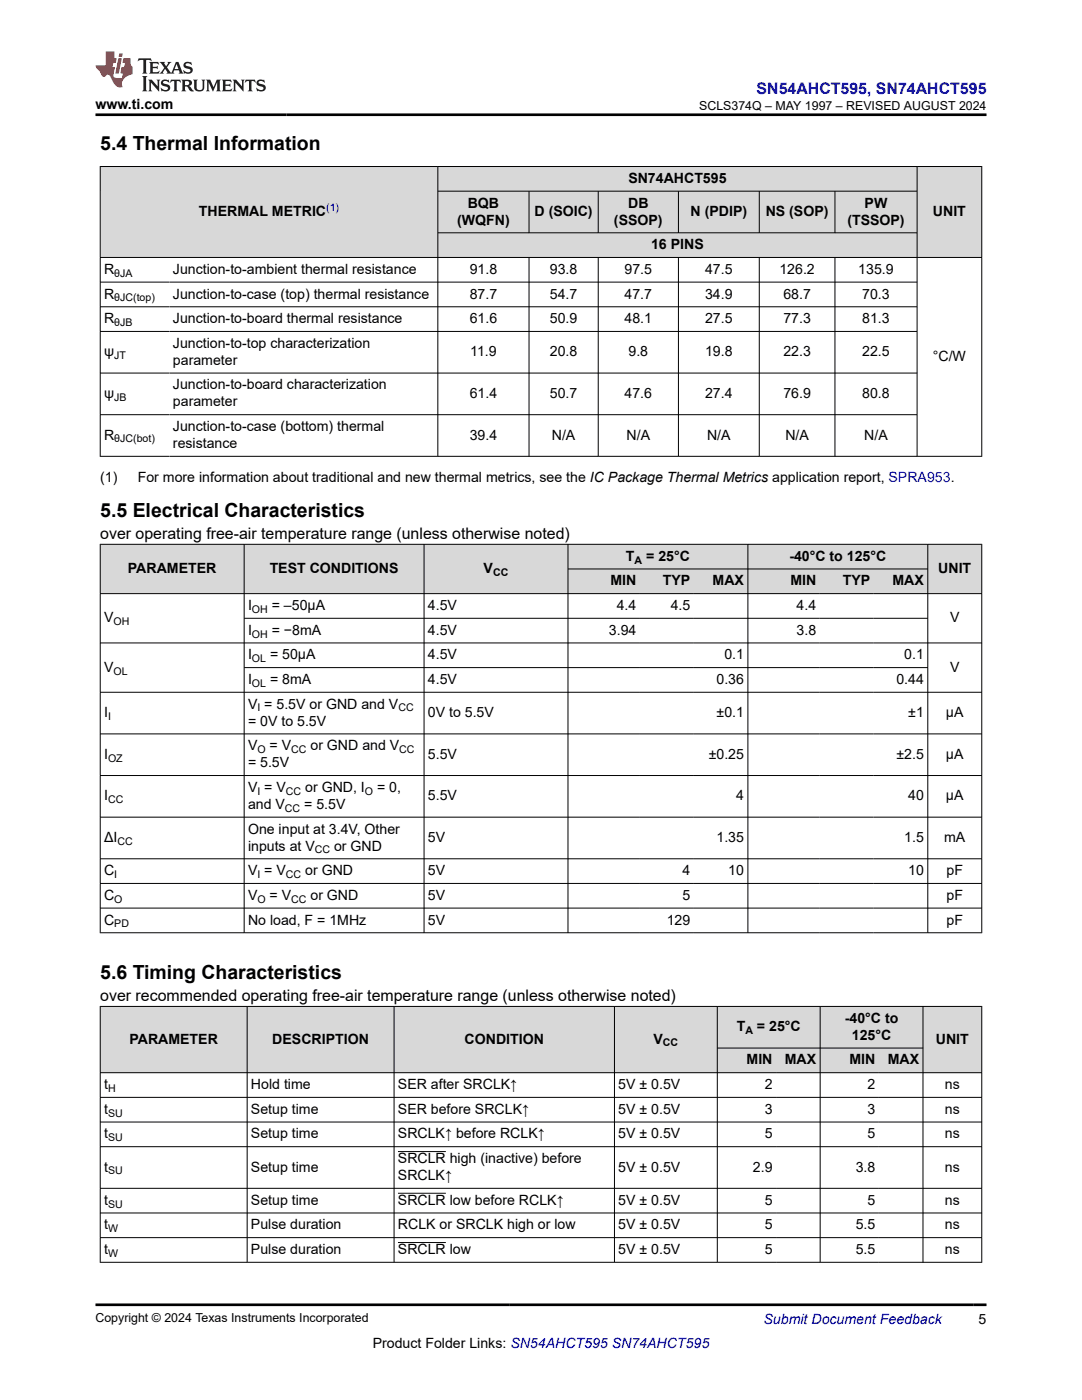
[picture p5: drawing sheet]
<svg xmlns="http://www.w3.org/2000/svg" width="216mm" height="279mm" viewBox="0 0 216 279" stroke-linecap="round" stroke-linejoin="round" font-family="sans-serif">
<defs><g id="words">
<g font-size="3.9">
<text x="20" y="29.9">5.4 Thermal Information</text>
<text x="20" y="103.2">5.5 Electrical Characteristics</text>
<text x="20" y="195.4">5.6 Timing Characteristics</text>
</g>
<text font-size="3.2" fill="#00f" x="151" y="18.7">SN54AHCT595, SN74AHCT595</text>
<g font-size="3.2">
<text x="20" y="107.6">over operating free-air temperature range (unless otherwise noted)</text>
<text x="20" y="199.8">over recommended operating free-air temperature range (unless otherwise noted)</text>
</g>
<g font-size="2.8">
<text x="19.1" y="21.8">www.ti.com</text>
<text x="93.3" y="41.4">BQB</text>
<text x="125.3" y="41.4">DB</text>
<text x="125.4" y="36.5">SN74AHCT595</text>
<text x="172.5" y="41.4">PW</text>
<text x="39.7" y="43.1">THERMAL METRIC</text>
<text x="91.2" y="44.8">(WQFN)</text>
<text x="106.7" y="43.1">D (SOIC)</text>
<text x="122.5" y="44.8">(SSOP)</text>
<text x="137.8" y="43.1">N (PDIP)</text>
<text x="152.8" y="43.1">NS (SOP)</text>
<text x="169.1" y="44.8">(TSSOP)</text>
<text x="186.2" y="43.1">UNIT</text>
<text x="129.9" y="49.7">16 PINS</text>
<text x="20.8" y="59.6">R</text>
<text x="20.8" y="54.7">R</text>
<text x="34.5" y="59.6">Junction-to-case (top) thermal resistance</text>
<text x="34.5" y="54.7">Junction-to-ambient thermal resistance</text>
<text x="93.7" y="59.6">87.7</text>
<text x="93.7" y="54.7">91.8</text>
<text x="109.7" y="54.7">93.8</text>
<text x="109.7" y="59.6">54.7</text>
<text x="124.6" y="54.7">97.5</text>
<text x="124.6" y="59.6">47.7</text>
<text x="140.7" y="54.7">47.5</text>
<text x="140.7" y="59.6">34.9</text>
<text x="155.5" y="54.7">126.2</text>
<text x="156.3" y="59.6">68.7</text>
<text x="171.3" y="54.7">135.9</text>
<text x="172.1" y="59.6">70.3</text>
<text x="20.8" y="64.5">R</text>
<text x="34.5" y="64.5">Junction-to-board thermal resistance</text>
<text x="93.7" y="64.5">61.6</text>
<text x="109.7" y="64.5">50.9</text>
<text x="124.6" y="64.5">48.1</text>
<text x="140.7" y="64.5">27.5</text>
<text x="156.3" y="64.5">77.3</text>
<text x="172.1" y="64.5">81.3</text>
<text x="20.8" y="71.1">ψ</text>
<text x="34.5" y="69.4">Junction-to-top characterization</text>
<text x="93.8" y="71.1">11.9</text>
<text x="109.7" y="71.1">20.8</text>
<text x="125.4" y="71.1">9.8</text>
<text x="140.7" y="71.1">19.8</text>
<text x="156.3" y="71.1">22.3</text>
<text x="172.1" y="71.1">22.5</text>
<text x="34.5" y="72.8">parameter</text>
<text x="34.5" y="77.7">Junction-to-board characterization</text>
<text x="186.1" y="72">°C/W</text>
<text x="20.8" y="79.4">ψ</text>
<text x="34.5" y="81.1">parameter</text>
<text x="93.7" y="79.4">61.4</text>
<text x="109.7" y="79.4">50.7</text>
<text x="124.6" y="79.4">47.6</text>
<text x="140.7" y="79.4">27.4</text>
<text x="156.3" y="79.4">76.9</text>
<text x="172.1" y="79.4">80.8</text>
<text x="20.8" y="87.7">R</text>
<text x="34.5" y="86">Junction-to-case (bottom) thermal</text>
<text x="34.5" y="89.4">resistance</text>
<text x="93.7" y="87.7">39.4</text>
<text x="110.1" y="87.7">N/A</text>
<text x="125" y="87.7">N/A</text>
<text x="141.1" y="87.7">N/A</text>
<text x="156.7" y="87.7">N/A</text>
<text x="172.4" y="87.7">N/A</text>
<text x="20" y="96.2">(1)</text>
<text x="27.5" y="96.2">For more information about traditional and new thermal metrics, see the IC Package Thermal Metrics application report, SPRA953.</text>
<text x="124.9" y="111.9">T</text>
<text x="128.9" y="111.9">= 25°C</text>
<text x="157.5" y="111.9">-40°C to 125°C</text>
<text x="25.5" y="114.4">PARAMETER</text>
<text x="53.8" y="114.4">TEST CONDITIONS</text>
<text x="96.5" y="114.4">V</text>
<text x="121.8" y="116.8">MIN</text>
<text x="132.3" y="116.8">TYP</text>
<text x="142.2" y="116.8">MAX</text>
<text x="157.7" y="116.8">MIN</text>
<text x="168.2" y="116.8">TYP</text>
<text x="178.1" y="116.8">MAX</text>
<text x="187.2" y="114.4">UNIT</text>
<text x="20.8" y="124.2">V</text>
<text x="49.5" y="121.7">I</text>
<text x="54.2" y="121.7">= –50μA</text>
<text x="85.4" y="121.7">4.5V</text>
<text x="123.1" y="121.7">4.4</text>
<text x="133.8" y="121.7">4.5</text>
<text x="159" y="121.7">4.4</text>
<text x="189.6" y="124.2">V</text>
<text x="49.5" y="126.7">I</text>
<text x="49.5" y="131.6">I</text>
<text x="53.9" y="131.6">= 50μA</text>
<text x="54.2" y="126.7">= −8mA</text>
<text x="85.4" y="126.7">4.5V</text>
<text x="85.4" y="131.6">4.5V</text>
<text x="121.5" y="126.7">3.94</text>
<text x="144.5" y="131.6">0.1</text>
<text x="159" y="126.7">3.8</text>
<text x="180.4" y="131.6">0.1</text>
<text x="20.8" y="134">V</text>
<text x="49.5" y="136.5">I</text>
<text x="53.9" y="136.5">= 8mA</text>
<text x="85.4" y="136.5">4.5V</text>
<text x="143" y="136.5">0.36</text>
<text x="178.9" y="136.5">0.44</text>
<text x="189.6" y="134">V</text>
<text x="20.8" y="143.1">I</text>
<text x="49.5" y="141.4">V = 5.5V or GND and V</text>
<text x="85.4" y="143.1">0V to 5.5V</text>
<text x="143" y="143.1">±0.1</text>
<text x="181.2" y="143.1">±1</text>
<text x="188.8" y="143.1">µA</text>
<text x="49.5" y="144.8">= 0V to 5.5V</text>
<text x="49.5" y="149.7">V</text>
<text x="53.8" y="149.7">= V</text>
<text x="62" y="149.7">or GND and V</text>
<text x="20.8" y="151.4">I</text>
<text x="49.5" y="153.1">= 5.5V</text>
<text x="85.4" y="151.4">5.5V</text>
<text x="141.4" y="151.4">±0.25</text>
<text x="178.9" y="151.4">±2.5</text>
<text x="188.8" y="151.4">µA</text>
<text x="20.8" y="159.7">I</text>
<text x="49.5" y="158">V = V</text>
<text x="49.5" y="161.4">and V</text>
<text x="60.7" y="161.4">= 5.5V</text>
<text x="60.9" y="158">or GND, I</text>
<text x="75.2" y="158">= 0,</text>
<text x="85.4" y="159.7">5.5V</text>
<text x="146.9" y="159.7">4</text>
<text x="181.2" y="159.7">40</text>
<text x="188.8" y="159.7">µA</text>
<text x="49.5" y="166.4">One input at 3.4V, Other</text>
<text x="20.8" y="168">ΔI</text>
<text x="49.5" y="169.7">inputs at V</text>
<text x="66.7" y="169.7">or GND</text>
<text x="85.4" y="168">5V</text>
<text x="143" y="168">1.35</text>
<text x="180.4" y="168">1.5</text>
<text x="188.4" y="168">mA</text>
<text x="20.8" y="174.7">C</text>
<text x="20.8" y="179.6">C</text>
<text x="49.5" y="174.7">V = V</text>
<text x="49.5" y="179.6">V</text>
<text x="53.8" y="179.6">= V</text>
<text x="60.9" y="174.7">or GND</text>
<text x="62" y="179.6">or GND</text>
<text x="85.4" y="174.7">5V</text>
<text x="85.4" y="179.6">5V</text>
<text x="136.2" y="174.7">4</text>
<text x="136.2" y="179.6">5</text>
<text x="145.3" y="174.7">10</text>
<text x="181.2" y="174.7">10</text>
<text x="188.9" y="174.7">pF</text>
<text x="188.9" y="179.6">pF</text>
<text x="20.8" y="184.5">C</text>
<text x="49.5" y="184.5">No load, F = 1MHz</text>
<text x="85.4" y="184.5">5V</text>
<text x="133" y="184.5">129</text>
<text x="188.9" y="184.5">pF</text>
<text x="25.8" y="208.3">PARAMETER</text>
<text x="54.3" y="208.3">DESCRIPTION</text>
<text x="92.7" y="208.3">CONDITION</text>
<text x="130.4" y="208.3">V</text>
<text x="147" y="205.8">T</text>
<text x="151" y="205.8">= 25°C</text>
<text x="168.6" y="204.1">-40°C to</text>
<text x="170" y="207.5">125°C</text>
<text x="186.7" y="208.3">UNIT</text>
<text x="149" y="212.4">MIN</text>
<text x="156.6" y="212.4">MAX</text>
<text x="169.5" y="212.4">MIN</text>
<text x="177.1" y="212.4">MAX</text>
<text x="20.8" y="217.4">t</text>
<text x="50.1" y="217.4">Hold time</text>
<text x="79.4" y="217.4">SER after SRCLK↑</text>
<text x="123.4" y="217.4">5V ± 0.5V</text>
<text x="152.6" y="217.4">2</text>
<text x="173.1" y="217.4">2</text>
<text x="188.5" y="217.4">ns</text>
<text x="20.8" y="222.3">t</text>
<text x="20.8" y="227.2">t</text>
<text x="50.1" y="222.3">Setup time</text>
<text x="50.1" y="227.2">Setup time</text>
<text x="79.4" y="222.3">SER before SRCLK↑</text>
<text x="79.4" y="227.2">SRCLK↑ before RCLK↑</text>
<text x="123.4" y="222.3">5V ± 0.5V</text>
<text x="123.4" y="227.2">5V ± 0.5V</text>
<text x="152.6" y="222.3">3</text>
<text x="152.6" y="227.2">5</text>
<text x="173.1" y="222.3">3</text>
<text x="173.1" y="227.2">5</text>
<text x="188.5" y="222.3">ns</text>
<text x="188.5" y="227.2">ns</text>
<text x="20.8" y="233.8">t</text>
<text x="50.1" y="233.8">Setup time</text>
<text x="79.4" y="232.1">SRCLR high (inactive) before</text>
<text x="123.4" y="233.8">5V ± 0.5V</text>
<text x="150.2" y="233.8">2.9</text>
<text x="170.7" y="233.8">3.8</text>
<text x="188.5" y="233.8">ns</text>
<text x="79.4" y="235.5">SRCLK↑</text>
<text x="20.8" y="240.4">t</text>
<text x="20.8" y="245.3">t</text>
<text x="50.1" y="240.4">Setup time</text>
<text x="50.1" y="245.3">Pulse duration</text>
<text x="79.4" y="240.4">SRCLR low before RCLK↑</text>
<text x="79.4" y="245.3">RCLK or SRCLK high or low</text>
<text x="123.4" y="240.4">5V ± 0.5V</text>
<text x="123.4" y="245.3">5V ± 0.5V</text>
<text x="152.6" y="240.4">5</text>
<text x="152.6" y="245.3">5</text>
<text x="170.7" y="245.3">5.5</text>
<text x="173.1" y="240.4">5</text>
<text x="188.5" y="240.4">ns</text>
<text x="188.5" y="245.3">ns</text>
<text x="20.8" y="250.3">t</text>
<text x="50.1" y="250.3">Pulse duration</text>
<text x="79.4" y="250.3">SRCLR low</text>
<text x="123.4" y="250.3">5V ± 0.5V</text>
<text x="152.6" y="250.3">5</text>
<text x="170.7" y="250.3">5.5</text>
<text x="188.5" y="250.3">ns</text>
<text x="74.4" y="269">Product Folder Links: SN54AHCT595 SN74AHCT595</text>
<text x="195.3" y="264.2">5</text>
</g>
<text font-size="2.8" fill="#00f" x="152.4" y="264.2">Submit Document Feedback</text>
<g font-size="2.5">
<text x="139.5" y="21.9">SCLS374Q – MAY 1997 – REVISED AUGUST 2024</text>
<text x="19.1" y="263.9">Copyright © 2024 Texas Instruments Incorporated</text>
</g>
<text font-size="2.1" fill="#00f" x="65.1" y="42.2">(1)</text>
<g font-size="2.1">
<text x="22.8" y="55.2">θJA</text>
<text x="22.8" y="60.1">θJC(top)</text>
<text x="22.8" y="65.1">θJB</text>
<text x="22.8" y="71.7">JT</text>
<text x="22.8" y="80">JB</text>
<text x="22.8" y="88.3">θJC(bot)</text>
<text x="126.6" y="112.5">A</text>
<text x="98.4" y="114.9">CC</text>
<text x="22.6" y="124.8">OH</text>
<text x="50.3" y="122.3">OH</text>
<text x="50.3" y="127.2">OH</text>
<text x="22.6" y="134.6">OL</text>
<text x="50.3" y="132.2">OL</text>
<text x="50.3" y="137.1">OL</text>
<text x="21.6" y="143.7">I</text>
<text x="51.4" y="142">I</text>
<text x="79.5" y="142">CC</text>
<text x="21.6" y="152">OZ</text>
<text x="51.4" y="150.3">O</text>
<text x="58.1" y="150.3">CC</text>
<text x="79.7" y="150.3">CC</text>
<text x="21.6" y="160.3">CC</text>
<text x="51.4" y="158.6">I</text>
<text x="56.9" y="162">CC</text>
<text x="57.1" y="158.6">CC</text>
<text x="72.8" y="158.6">O</text>
<text x="23.4" y="168.6">CC</text>
<text x="62.8" y="170.3">CC</text>
<text x="22.8" y="175.2">I</text>
<text x="51.4" y="175.2">I</text>
<text x="57.1" y="175.2">CC</text>
<text x="22.8" y="180.1">O</text>
<text x="22.8" y="185.1">PD</text>
<text x="51.4" y="180.1">O</text>
<text x="58.1" y="180.1">CC</text>
<text x="132.3" y="208.8">CC</text>
<text x="148.7" y="206.4">A</text>
<text x="21.6" y="217.9">H</text>
<text x="21.6" y="222.8">SU</text>
<text x="21.6" y="227.8">SU</text>
<text x="21.6" y="234.4">SU</text>
<text x="21.6" y="241">SU</text>
<text x="21.6" y="245.9">W</text>
<text x="21.6" y="250.8">W</text>
</g>
</g></defs>
<g fill="#d8d8d8">
<path d="M20 33.2h175.9v5h-175.9z" fill-rule="evenodd"/>
<path d="M20.1 33.3h67.2v18h-67.2z" fill-rule="evenodd"/>
<path d="M87.4 33.3h95.5v4.8h-95.5z" fill-rule="evenodd"/>
<path d="M183.1 33.3h12.7v18h-12.7z" fill-rule="evenodd"/>
<path d="M87.4 38.2h18.1v8.2h-18.1z" fill-rule="evenodd"/>
<path d="M105.6 38.2h13.7v8.2h-13.7z" fill-rule="evenodd"/>
<path d="M119.4 38.2h15.9v8.2h-15.9z" fill-rule="evenodd"/>
<path d="M135.4 38.2h16v8.2h-16z" fill-rule="evenodd"/>
<path d="M151.6 38.2h14.9v8.2h-14.9z" fill-rule="evenodd"/>
<path d="M166.7 38.2h16.2v8.2h-16.2z" fill-rule="evenodd"/>
<path d="M87.4 46.5h95.5v4.8h-95.5z" fill-rule="evenodd"/>
</g>
<g fill="none" stroke="#000" stroke-width=".2">
<path d="M19.9 33.2h176.1M20 33.2v57.9M87.4 33.2v57.9M87.4 38.2h95.7M105.6 38.2v8.3M119.4 38.2v8.3M135.4 38.2v8.3M151.5 38.2v8.3M166.6 38.2v8.3M183 33.2v57.9M195.9 33.2v57.9M19.9 51.4h176.1"/>
<path d="M19.9 56.3h163.2M87.4 46.5h95.7M105.6 51.4v39.7M119.4 51.4v39.7M135.4 51.4v39.7M151.5 51.4v39.7M166.6 51.4v39.7M19.9 61.2h163.2M19.9 66.1h163.2M19.9 74.5h163.2M19.9 82.8h163.2M196 91.1h-176.1"/>
</g>
<g fill="#d8d8d8">
<path d="M20 108.6h175.9v5h-175.9z" fill-rule="evenodd"/>
<path d="M20.1 108.7h28.6v9.7h-28.6z" fill-rule="evenodd"/>
<path d="M48.8 108.7h35.8v9.7h-35.8z" fill-rule="evenodd"/>
<path d="M84.7 108.7h28.6v9.7h-28.6z" fill-rule="evenodd"/>
<path d="M113.4 108.7h35.8v4.8h-35.8z" fill-rule="evenodd"/>
<path d="M149.3 108.7h35.8v4.8h-35.8z" fill-rule="evenodd"/>
<path d="M185.2 108.7h10.6v9.7h-10.6z" fill-rule="evenodd"/>
<path d="M113.4 113.6h14.3v4.8h-14.3z" fill-rule="evenodd"/>
<path d="M127.7 113.6h10.8v4.8h-10.8z" fill-rule="evenodd"/>
<path d="M138.5 113.6h10.7v4.8h-10.7z" fill-rule="evenodd"/>
<path d="M149.3 113.6h14.3v4.8h-14.3z" fill-rule="evenodd"/>
<path d="M163.6 113.6h10.8v4.8h-10.8z" fill-rule="evenodd"/>
<path d="M174.4 113.6h10.7v4.8h-10.7z" fill-rule="evenodd"/>
</g>
<g fill="none" stroke="#000" stroke-width=".2">
<path d="M19.9 108.6h176.1M19.9 118.5h176.1M20 108.6v77.6M48.7 108.6v77.6M84.6 108.6v77.6M113.3 108.6v77.6M113.3 113.6h71.9M149.2 108.6v77.6M185.1 108.6v77.6M195.9 108.6v77.6M19.9 128.3h176.1M19.9 138.2h176.1"/>
<path d="M48.7 123.4h136.5M48.7 133.2h136.5M19.9 146.5h176.1M19.9 154.8h176.1M19.9 163.1h176.1M19.9 171.4h176.1M19.9 176.3h176.1M19.9 181.2h176.1M19.9 186.2h176.1"/>
</g>
<g fill="#d8d8d8">
<path d="M20 200.9h175.9v8.3h-175.9z" fill-rule="evenodd"/>
<path d="M20.1 200.9h29.2v13.1h-29.2z" fill-rule="evenodd"/>
<path d="M49.4 200.9h29.2v13.1h-29.2z" fill-rule="evenodd"/>
<path d="M78.7 200.9h43.8v13.1h-43.8z" fill-rule="evenodd"/>
<path d="M122.7 200.9h20.4v13.1h-20.4z" fill-rule="evenodd"/>
<path d="M143.2 200.9h20.4v8.2h-20.4z" fill-rule="evenodd"/>
<path d="M163.7 200.9h20.4v8.2h-20.4z" fill-rule="evenodd"/>
<path d="M184.2 200.9h11.6v13.1h-11.6z" fill-rule="evenodd"/>
<path d="M143.2 209.2h11.7v4.8h-11.7z" fill-rule="evenodd"/>
<path d="M154.9 209.2h8.7v4.8h-8.7z" fill-rule="evenodd"/>
<path d="M163.7 209.2h11.7v4.8h-11.7z" fill-rule="evenodd"/>
<path d="M175.4 209.2h8.7v4.8h-8.7z" fill-rule="evenodd"/>
</g>
<g fill="none" stroke="#000" stroke-width=".2">
<path d="M19.9 200.9h176.1M19.9 214.1h176.1M19.9 219h176.1M20 200.8v51.2M49.3 200.8v51.2M78.6 200.8v51.2M122.6 200.8v51.2M143.1 200.8v51.2M143.1 209.2h41.1M163.7 200.8v51.2M184.2 200.8v51.2M195.9 200.8v51.2"/>
<path d="M19.9 223.9h176.1M19.9 228.8h176.1M19.9 237.2h176.1M79.4 229.8h9.6M79.4 238.1h9.6M19.9 242.1h176.1M19.9 247h176.1M19.9 251.9h176.1M79.4 248h9.6"/>
</g>
<path d="M27.7 11.6l-.2 .6 .5-.2h.6v.1v2.2l-.2 .4h1l-.2-.4v-2.2v-.1h.5l.5 .2-.1-.6zM29.8 12.4l.2 .3v1.6l-.2 .4h1.9l.1-.6a1.08 1.08 0 0 1-1.3 .2v-.7h.6l.4 .2v-.7l-.4 .2h-.6v-.5l.2-.2a1 1 0 0 1 1 .3l-.1-.5zM31.8 12.4l1 1.1-1 1.2h.9l-.2-.2 .4-.8 .5 .8-.2 .2h1.6l-.2-.2 .1-.5h1l.1 .5-.1 .2h.9l-.2-.4-.8-1.9h-.5l-1 2.1-.8-1.1 .9-1h-.8l.2 .2-.5 .6-.3-.6 .1-.2zM35.2 12.8l.4 1h-.8zM36.8 12.5a.65 .65 0 0 0-.2 .7 .65 .65 0 0 0 .6 .5l.7 .1 .1 .3a.79 .79 0 0 1-.7 .4 .79 .79 0 0 1-.7-.5l.1 .7 .2-.1a.93 .93 0 0 0 1.1 0 .93 .93 0 0 0 .4-.9 1.46 1.46 0 0 0-1.2-.6l-.1-.3a1.09 1.09 0 0 1 1.2 .2l-.2-.6-.1 .1-.6-.2zM28.4 15.2l.2 .4v2.2l-.2 .4h1l-.2-.4v-2.2l.2-.4zM29.6 15.9l.2 .4v1.5l-.2 .4h.8l-.3-.4v-1.3l1.7 1.8v-2l.2-.4h-.8l.2 .2 .1 1.1-1.2-1.3zM32.3 16a.65 .65 0 0 0-.2 .8 .65 .65 0 0 0 .7 .4l.6 .2 .1 .2a.79 .79 0 0 1-.7 .4 .79 .79 0 0 1-.7-.5l.1 .7 .2-.1a.93 .93 0 0 0 1.1 .1 .93 .93 0 0 0 .4-1 1.46 1.46 0 0 0-1.2-.5l-.1-.4a1.09 1.09 0 0 1 1.2 .2l-.2-.6-.1 .1-.6-.1zM34.1 15.9l-.1 .6a.63 .63 0 0 1 .7-.3l.1 1.6-.3 .4h1l-.2-.4v-1.6a.66 .66 0 0 1 .8 .3l-.1-.6zM36.2 15.9l.2 .4v1.5l-.2 .4h.9l-.2-.2v-.7h.5l.1 .2a.79 .79 0 0 0 1.2 .6l-1-.9a.61 .61 0 0 0 .6-.6 .61 .61 0 0 0-.5-.7zM36.9 16.2h.2a.47 .47 0 0 1 .5 .1 .47 .47 0 0 1 .1 .5l-.2 .1-.6 .1zM38.5 15.9l.2 .2a2.27 2.27 0 0 0 .4 2 1.04 1.04 0 0 0 1.7-.7v-1.3l.2-.2h-.8l.2 .4v1.1a.6 .6 0 0 1-.6 .6 .6 .6 0 0 1-.6-.6v-1.1l.3-.4zM41.1 15.9l.2 .4v1.5l-.2 .4h.7l-.2-.4v-1.4l.9 1.9 .8-1.9v1.4l-.2 .4h1l-.3-.4v-1.5l.3-.4h-.8l-.7 1.5-.7-1.5zM44.3 15.9l.2 .4v1.5l-.2 .4h1.9l.1-.6a1.09 1.09 0 0 1-1.3 .2v-.7h.6l.4 .2v-.6l-.4 .2h-.6v-.6l.2-.1a1.01 1.01 0 0 1 1 .3l-.1-.6zM46.4 15.9l.3 .4v1.5l-.3 .4h.8l-.2-.4v-1.3l1.6 1.8v-2l.2-.4h-.7l.2 .2v1.1l-1.2-1.3zM49 15.9l-.1 .6a.63 .63 0 0 1 .8-.3v1.6l-.3 .4h1l-.2-.4v-1.6a.66 .66 0 0 1 .8 .3l-.1-.6zM51.4 16a.65 .65 0 0 0-.2 .8 .65 .65 0 0 0 .6 .4l.6 .2 .2 .2a.79 .79 0 0 1-.8 .4 .79 .79 0 0 1-.6-.5l.1 .7 .2-.1a.93 .93 0 0 0 1 .1 .93 .93 0 0 0 .5-1 1.46 1.46 0 0 0-1.3-.5l-.1-.4a1.09 1.09 0 0 1 1.3 .2l-.2-.6-.2 .1-.5-.1z" fill="#231f20"/>
<path d="M21.1 10.3v2.7h-2v.4l.9 1a.95 .95 0 0 0 .9 .9 .59 .59 0 0 1 .6-.4 .59 .59 0 0 1 .5 .3l.4 .8a1.59 1.59 0 0 0 2.1 1.4 1.61 1.61 0 0 1 1-2.3l1-.3-.1-1.5a1.59 1.59 0 0 1-.4-1.7h-1.4l-.2 .9h.5l-.1 .9h-.5l-.2 .9v.3l.4 .1-.2 .9h-.6a.73 .73 0 0 1-1.1-.7l.3-1.5h-.5l.2-.9h.5l.2-.9h-.5v-1.3zM23.6 11.6l-.6 3.1h.7l.6-3.1zM23.8 10.7l-.1 .6h.7l.1-.6z" fill="#ed1c24"/>
<path d="M19.1 22.9h177.8M19.1 260.4h177.8" fill="none" stroke="#000" stroke-width=".53"/>
<use href="#words"/>
</svg>
